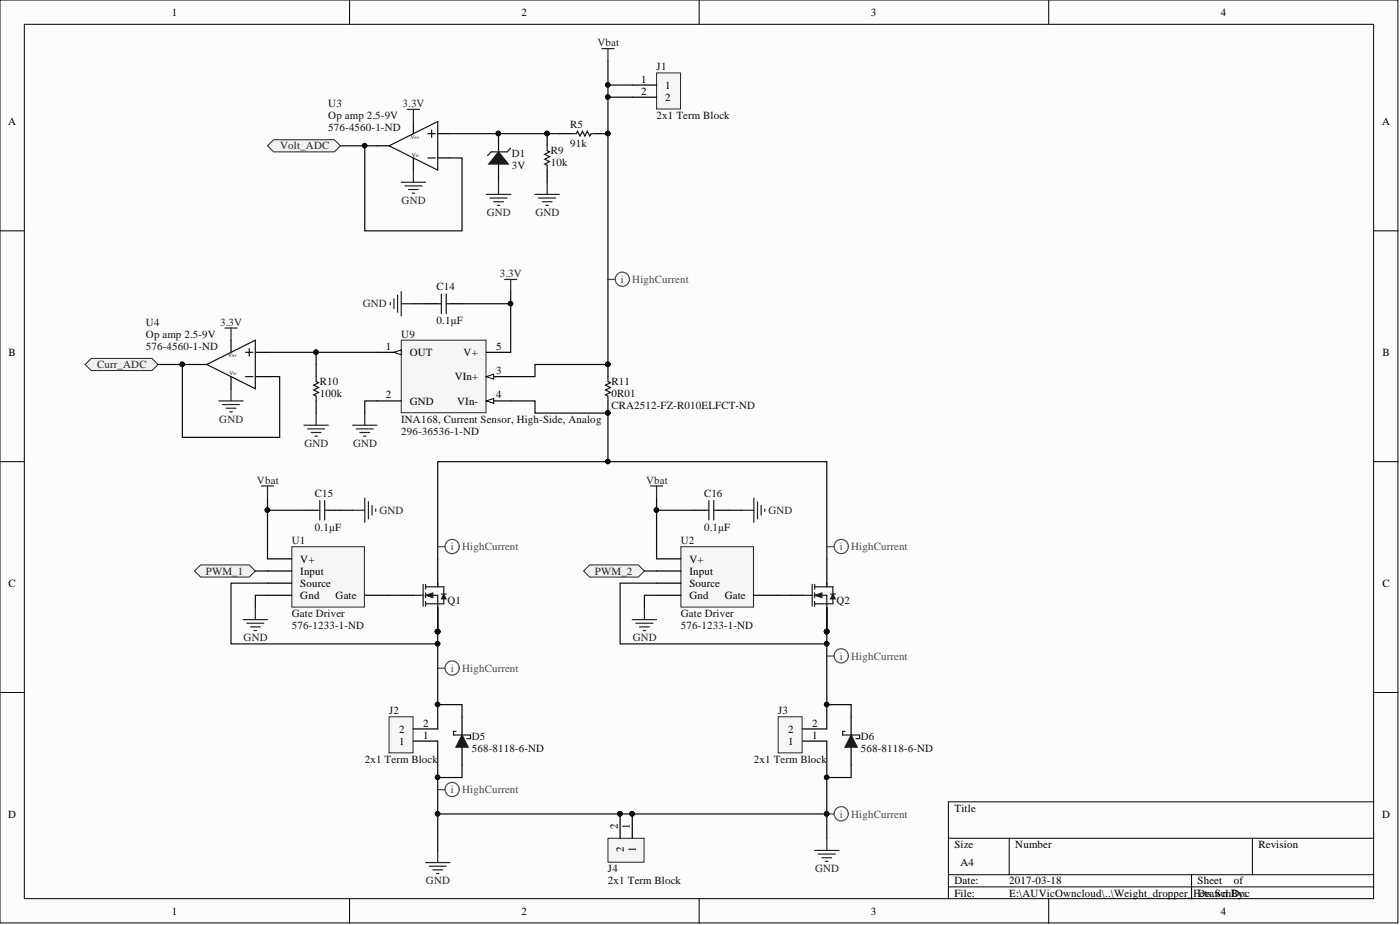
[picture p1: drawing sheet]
<svg xmlns="http://www.w3.org/2000/svg" width="292mm" height="193mm" viewBox="0 0 292 193" stroke-linecap="round" stroke-linejoin="round" font-family="sans-serif">
<defs><g id="words">
<g font-size="2.3">
<text x="35.9" y="3.3">1</text>
<text x="108.8" y="3.3">2</text>
<text x="181.7" y="3.3">3</text>
<text x="254.7" y="3.3">4</text>
<text x="133.8" y="17.2">1</text>
<text x="133.8" y="19.8">2</text>
<text x="138.8" y="18.5">1</text>
<text x="138.8" y="21">2</text>
<text x="1.7" y="26.1">A</text>
<text x="288.4" y="26.1">A</text>
<text x="1.8" y="74.3">B</text>
<text x="80.5" y="73">1</text>
<text x="85.5" y="74.3">OUT</text>
<text x="96.7" y="74.3">V+</text>
<text x="103.5" y="73">5</text>
<text x="288.4" y="74.3">B</text>
<text x="80.5" y="83.1">2</text>
<text x="94.9" y="79.3">VIn+</text>
<text x="103.5" y="78.1">3</text>
<text x="103.5" y="83.1">4</text>
<text x="85.5" y="84.4">GND</text>
<text x="95.4" y="84.4">VIn-</text>
<text x="62.7" y="117.3">V+</text>
<text x="62.7" y="119.9">Input</text>
<text x="143.8" y="117.3">V+</text>
<text x="143.8" y="119.9">Input</text>
<text x="1.8" y="122.4">C</text>
<text x="62.7" y="122.4">Source</text>
<text x="62.7" y="124.9">Gnd</text>
<text x="70" y="124.9">Gate</text>
<text x="143.8" y="122.4">Source</text>
<text x="143.8" y="124.9">Gnd</text>
<text x="151.2" y="124.9">Gate</text>
<text x="288.4" y="122.4">C</text>
<text x="83.3" y="155.4">1</text>
<text x="83.3" y="152.8">2</text>
<text x="88.3" y="154.1">1</text>
<text x="88.3" y="151.6">2</text>
<text x="164.5" y="155.4">1</text>
<text x="164.5" y="152.8">2</text>
<text x="169.5" y="154.1">1</text>
<text x="169.5" y="151.6">2</text>
<text x="1.7" y="170.6">D</text>
<text x="128.9" y="172.8" transform="rotate(-90 128.9 172.8)">2</text>
<text x="131.4" y="172.8" transform="rotate(-90 131.4 172.8)">1</text>
<text x="199.1" y="169.3">Title</text>
<text x="288.4" y="170.6">D</text>
<text x="130.1" y="177.8" transform="rotate(-90 130.1 177.8)">2</text>
<text x="132.7" y="177.8" transform="rotate(-90 132.7 177.8)">1</text>
<text x="199.1" y="176.9">Size</text>
<text x="211.8" y="176.9">Number</text>
<text x="262.6" y="176.9">Revision</text>
<text x="199.1" y="184.5">Date:</text>
<text x="200.4" y="180.7">A4</text>
<text x="210.6" y="184.5">2017-03-18</text>
<text x="249.9" y="184.5">Sheet</text>
<text x="257.4" y="184.5">of</text>
<text x="35.9" y="190.8">1</text>
<text x="108.8" y="190.8">2</text>
<text x="181.7" y="190.8">3</text>
<text x="199.1" y="187">File:</text>
<text x="210.6" y="187">E:\AUVicOwncloud\..\Weight_dropper_</text>
<text x="249" y="187">Fets.SchBy:</text>
<text x="249.9" y="187">Drawn Doc</text>
<text x="254.7" y="190.8">4</text>
</g>
<g font-size="2.3" fill="#262626">
<text x="124.6" y="9.6">Vbat</text>
<text x="84" y="22.3">3.3V</text>
<text x="58.4" y="31.2">Volt_ADC</text>
<text x="83.8" y="42.6">GND</text>
<text x="101.6" y="45.1">GND</text>
<text x="111.7" y="45.1">GND</text>
<text x="104.3" y="57.8">3.3V</text>
<text x="75.7" y="64.1">GND</text>
<text x="45.9" y="67.9">3.3V</text>
<text x="20.3" y="76.8">Curr_ADC</text>
<text x="45.7" y="88.2">GND</text>
<text x="63.5" y="93.3">GND</text>
<text x="73.7" y="93.3">GND</text>
<text x="53.6" y="100.9">Vbat</text>
<text x="134.8" y="100.9">Vbat</text>
<text x="79.2" y="107.2">GND</text>
<text x="160.3" y="107.2">GND</text>
<text x="43" y="119.9">PWM_1</text>
<text x="124.1" y="119.9">PWM_2</text>
<text x="50.8" y="133.8">GND</text>
<text x="132" y="133.8">GND</text>
<text x="88.9" y="184.5">GND</text>
<text x="170.1" y="182">GND</text>
</g>
<g font-size="2.3" fill="#0e0e0e">
<text x="137" y="14.7">J1</text>
<text x="68.5" y="22.3">U3</text>
<text x="68.5" y="27.4">576-4560-1-ND</text>
<text x="68.5" y="24.8">Op amp 2.5-9V</text>
<text x="119" y="26.6">R5</text>
<text x="137" y="24.8">2x1 Term Block</text>
<text x="106.8" y="35.2">3V</text>
<text x="106.8" y="32.7">D1</text>
<text x="114.9" y="32.2">R9</text>
<text x="114.9" y="34.7">10k</text>
<text x="119" y="30.7">91k</text>
<text x="91.1" y="60.6">C14</text>
<text x="30.4" y="67.9">U4</text>
<text x="30.4" y="70.5">Op amp 2.5-9V</text>
<text x="83.7" y="70.5">U9</text>
<text x="91.1" y="67.7">0.1μF</text>
<text x="30.4" y="73">576-4560-1-ND</text>
<text x="66.7" y="80.3">R10</text>
<text x="66.7" y="82.9">100k</text>
<text x="127.6" y="80.3">R11</text>
<text x="127.6" y="82.9">0R01</text>
<text x="83.7" y="88.2">INA168, Current Sensor, High-Side, Analog</text>
<text x="127.6" y="85.4">CRA2512-FZ-R010ELFCT-ND</text>
<text x="83.7" y="90.7">296-36536-1-ND</text>
<text x="65.7" y="103.7">C15</text>
<text x="146.9" y="103.7">C16</text>
<text x="60.9" y="113.5">U1</text>
<text x="65.7" y="110.8">0.1μF</text>
<text x="142.1" y="113.5">U2</text>
<text x="146.9" y="110.8">0.1μF</text>
<text x="93.4" y="126">Q1</text>
<text x="174.5" y="126">Q2</text>
<text x="60.9" y="131.3">576-1233-1-ND</text>
<text x="60.9" y="128.8">Gate Driver</text>
<text x="142.1" y="131.3">576-1233-1-ND</text>
<text x="142.1" y="128.8">Gate Driver</text>
<text x="81.2" y="149">J2</text>
<text x="162.4" y="149">J3</text>
<text x="98.4" y="154.3">D5</text>
<text x="179.6" y="154.3">D6</text>
<text x="76.1" y="159.2">2x1 Term Block</text>
<text x="98.4" y="156.9">568-8118-6-ND</text>
<text x="157.3" y="159.2">2x1 Term Block</text>
<text x="179.6" y="156.9">568-8118-6-ND</text>
<text x="126.8" y="182">J4</text>
<text x="126.8" y="184.5">2x1 Term Block</text>
</g>
<g font-size="2.3" fill="#4c4c4c">
<text x="129.5" y="59.1">i</text>
<text x="131.9" y="59.1">HighCurrent</text>
<text x="94" y="114.8">i</text>
<text x="96.4" y="114.8">HighCurrent</text>
<text x="175.2" y="114.8">i</text>
<text x="177.6" y="114.8">HighCurrent</text>
<text x="175.2" y="137.6">i</text>
<text x="177.6" y="137.6">HighCurrent</text>
<text x="94" y="140.2">i</text>
<text x="96.4" y="140.2">HighCurrent</text>
<text x="94" y="165.5">i</text>
<text x="96.4" y="165.5">HighCurrent</text>
<text x="175.2" y="170.6">i</text>
<text x="177.6" y="170.6">HighCurrent</text>
</g>
<g font-size="1.2" fill="#0e0e0e">
<text x="85.7" y="28.9">Vs+</text>
<text x="85.9" y="32.7">Vs-</text>
<text x="47.6" y="74.5">Vs+</text>
<text x="47.9" y="78.3">Vs-</text>
</g>
</g></defs>
<g fill="#fcfcfc" stroke="#000" stroke-width=".21">
<path d="M0 0h291.7v192.5h-291.7z"/>
<path d="M5.1 5.1h281.5v182.4h-281.5z"/>
</g>
<g fill="none" stroke="#000" stroke-width=".21">
<path d="M72.9 0v5.1M145.9 0v5.1M218.8 0v5.1M0 48.2h5.1M286.7 48.2h5M0 96.3h5.1M286.7 96.3h5M0 144.5h5.1M286.7 144.5h5M197.9 174.9h88.8M210.6 174.9v7.6M261.3 174.9v7.6"/>
<path d="M286.7 167.3h-88.8v20.2M72.9 187.5v5.1M145.9 187.5v5.1M197.9 182.5h88.8M197.9 185h88.8M218.8 187.5v5.1M248.6 182.5v5"/>
</g>
<path d="M60.9 114.1h15.1v12.5h-15.1z" fill="#f5f5f5" stroke="#262626" stroke-width=".21"/>
<path d="M55.8 116.6h5.1M55.8 119.1h5.1M55.8 121.7h5.1M55.8 124.2h5.1M76.1 124.2h5.1" fill="none" stroke="#000" stroke-width=".25"/>
<path d="M142.1 114.1h15.1v12.5h-15.1z" fill="#f5f5f5" stroke="#262626" stroke-width=".21"/>
<path d="M137 116.6h5.1M137 119.1h5.1M137 121.7h5.1M137 124.2h5.1M157.3 124.2h5.1" fill="none" stroke="#000" stroke-width=".25"/>
<path d="M86.3 124.2h2M88.3 121.9v4.6M88.8 122.4h2.5M88.8 124.2h2.5v2.5M88.8 126h2.5M88.8 121.9v1M88.8 123.7v1M88.8 125.5v1" fill="none" stroke="#1c1c1c" stroke-width=".25"/>
<path d="M88.8 124.2l1.5-.5v1z" fill="#1c1c1c"/>
<path d="M88.8 124.2l1.5-.5v1z" fill="none" stroke="#1c1c1c" stroke-width=".21"/>
<path d="M91.3 121.7v.7" fill="none" stroke="#1c1c1c" stroke-width=".25"/>
<path d="M92.6 123.9l.5 1h-1z" fill="#1c1c1c"/>
<path d="M92.6 123.9l.5 1h-1z" fill="none" stroke="#1c1c1c" stroke-width=".21"/>
<path d="M91.3 122.4h1.3v1.5M92.1 123.9h1M92.6 124.9v1.1h-1.3M167.4 124.2h2.1M169.5 121.9v4.6M170 122.4h2.5M170 126h2.5M170 124.2h2.5v2.5M170 121.9v1M170 123.7v1M170 125.5v1" fill="none" stroke="#1c1c1c" stroke-width=".25"/>
<path d="M91.3 116.6v5.1M83.7 124.2h2.6M91.3 126.7v5.1" fill="none" stroke="#000" stroke-width=".25"/>
<circle cx="91.3" cy="131.8" r=".47" fill="#0e0e0e" stroke="#0e0e0e" stroke-width=".21"/>
<path d="M170 124.2l1.5-.5v1z" fill="#1c1c1c"/>
<path d="M170 124.2l1.5-.5v1z" fill="none" stroke="#1c1c1c" stroke-width=".21"/>
<path d="M172.5 121.7v.7" fill="none" stroke="#1c1c1c" stroke-width=".25"/>
<path d="M173.8 123.9l.5 1h-1z" fill="#1c1c1c"/>
<path d="M173.8 123.9l.5 1h-1z" fill="none" stroke="#1c1c1c" stroke-width=".21"/>
<path d="M172.5 122.4h1.3v1.5M173.3 123.9h1M173.8 124.9v1.1h-1.3" fill="none" stroke="#1c1c1c" stroke-width=".25"/>
<path d="M172.5 116.6v5.1M164.9 124.2h2.5M172.5 126.7v5.1" fill="none" stroke="#000" stroke-width=".25"/>
<circle cx="172.5" cy="131.8" r=".47" fill="#0e0e0e" stroke="#0e0e0e" stroke-width=".21"/>
<g fill="none" stroke="#262626" stroke-width=".25">
<path d="M54.5 101.4h2.6M55.8 101.4v2.5M135.7 101.4h2.6M137 101.4v2.5M50.7 129.3h5.1M51.5 130h3.6M52.3 130.8h2M53 131.5h.5M53.3 126.7v2.6M131.9 129.3h5.1M132.7 130h3.5M133.4 130.8h2.1"/>
<path d="M134.2 131.5h.5M134.5 126.7v2.6"/>
</g>
<path d="M81.2 149.5h5v7.6h-5z" fill="#f5f5f5" stroke="#262626" stroke-width=".21"/>
<path d="M86.3 154.6h5M86.3 152.1h5" fill="none" stroke="#000" stroke-width=".25"/>
<path d="M162.4 149.5h5v7.6h-5z" fill="#f5f5f5" stroke="#262626" stroke-width=".21"/>
<path d="M167.4 154.6h5.1M167.4 152.1h5.1" fill="none" stroke="#000" stroke-width=".25"/>
<g fill="#f0f0f0" stroke="#262626" stroke-width=".21">
<path d="M121.8 119.1l1.2-1.2h10.2l1.3 1.2-1.3 1.3h-10.2z" fill-rule="evenodd"/>
<path d="M40.6 119.1l1.3-1.2h10.1l1.3 1.2-1.3 1.3h-10.1z" fill-rule="evenodd"/>
</g>
<path d="M137 15.2h5v7.5h-5z" fill="#f5f5f5" stroke="#262626" stroke-width=".21"/>
<path d="M131.9 17.7h5.1M131.9 20.3h5.1" fill="none" stroke="#000" stroke-width=".25"/>
<g fill="none" stroke="#4c4c4c" stroke-width=".25">
<path d="M91.3 114.1h1.5M172.5 114.1h1.5M91.3 139.4h1.5M172.5 136.9h1.5M172.5 169.8h1.5"/>
<circle cx="94.3" cy="114" r="1.48"/>
<circle cx="175.5" cy="114" r="1.48"/>
<circle cx="94.3" cy="139.4" r="1.48"/>
<circle cx="175.5" cy="136.8" r="1.48"/>
<circle cx="175.5" cy="169.8" r="1.48"/>
</g>
<path d="M125.6 10.1h2.5M126.8 10.1v2.6M88.8 179.9h5.1M91.3 177.4v2.5M170 177.4h5M170.7 178.2h3.6M171.5 178.9h2M172.3 179.7h.5M172.5 174.9v2.5M89.6 180.7h3.5M90.3 181.5h2M91.1 182.2h.5" fill="none" stroke="#262626" stroke-width=".25"/>
<circle cx="172.5" cy="169.8" r=".47" fill="#0e0e0e" stroke="#0e0e0e" stroke-width=".21"/>
<path d="M83.7 71h17.7v15.1h-17.7z" fill="#f5f5f5" stroke="#262626" stroke-width=".21"/>
<path d="M78.6 73.5h5.1" fill="none" stroke="#000" stroke-width=".25"/>
<path d="M82.2 73.5l1.5-.5v1z" fill="#fcfcfc"/>
<path d="M82.2 73.5l1.5-.5v1z" fill="none" stroke="#000" stroke-width=".21"/>
<path d="M101.5 78.6h5M78.6 83.6h5.1" fill="none" stroke="#000" stroke-width=".25"/>
<path d="M101.5 78.6l1.5-.5v1z" fill="#fcfcfc"/>
<path d="M101.5 78.6l1.5-.5v1z" fill="none" stroke="#000" stroke-width=".21"/>
<path d="M101.5 83.6h5" fill="none" stroke="#000" stroke-width=".25"/>
<path d="M101.5 83.6l1.5-.5v1z" fill="#fcfcfc"/>
<path d="M101.5 83.6l1.5-.5v1z" fill="none" stroke="#000" stroke-width=".21"/>
<g fill="none" stroke="#000" stroke-width=".25">
<path d="M78.6 30.4h2.6M86.3 25.3v2.6M86.3 33v2.5M91.3 33h2.6M91.3 27.9h2.6M104 27.9v3.8M104 34.2v3.8M114.2 27.9v2.5M114.2 35.5v2.5M116.7 27.9h2.5M124.3 27.9h2.5M101.5 73.5h5"/>
<path d="M126.8 76v2.6M126.8 83.6v2.6"/>
</g>
<g fill="#0e0e0e" stroke="#0e0e0e" stroke-width=".21">
<circle cx="126.8" cy="76" r=".47"/>
<circle cx="126.8" cy="86.1" r=".47"/>
<circle cx="126.8" cy="27.8" r=".47"/>
<circle cx="114.1" cy="27.8" r=".47"/>
<circle cx="104" cy="27.8" r=".47"/>
</g>
<path d="M114.2 30.4v1l.5 .3-1 .5 1 .5-1 .5 1 .5-1 .5 .5 .3v1M119.2 27.9h1l.3-.5 .5 1 .5-1 .5 1 .5-1 .5 1 .3-.5h1M126.8 78.6v1l.6 .2-1.1 .5 1.1 .6-1.1 .5 1.1 .5-1.1 .5 .5 .2v1" fill="none" stroke="#1c1c1c" stroke-width=".25"/>
<g fill="none" stroke="#262626" stroke-width=".25">
<path d="M83.7 38h5.1M84.5 38.8h3.5M85 22.8h2.5M85.2 39.5h2.1M86.3 22.8v2.5M86.3 35.5v2.5M86 40.3h.5M105.3 58.3h2.5M106.5 58.3v2.5M73.6 88.7h5M74.3 89.5h3.6M75.1 90.2h2"/>
<path d="M75.9 91h.5M76.1 86.2v2.5"/>
</g>
<path d="M81.2 30.4l10.1-5.1v10.2zM89.3 27.9h1.5M89.3 33h1.5M90.1 27.1v1.5" fill="none" stroke="#151515" stroke-width=".25"/>
<path d="M104 31.7l2 2.5h-4z" fill="#1c1c1c"/>
<path d="M104 31.7l2 2.5h-4zM106.5 30.9l-.7 .8h-3.3l-.8 .7" fill="none" stroke="#1c1c1c" stroke-width=".25"/>
<circle cx="104" cy="27.8" r=".47" fill="#0e0e0e" stroke="#0e0e0e" stroke-width=".21"/>
<path d="M104 38v2.6M114.2 38v2.6M101.5 40.6h5M102.2 41.3h3.6M103 42.1h2M103.8 42.8h.5M111.6 40.6h5.1M112.4 41.3h3.5M113.1 42.1h2.1M113.9 42.8h.5" fill="none" stroke="#262626" stroke-width=".25"/>
<path d="M55.8 30.4l1.3-1.2h12.7l1.2 1.2-1.2 1.3h-12.7z" fill-rule="evenodd" fill="#f0f0f0" stroke="#262626" stroke-width=".21"/>
<path d="M40.6 76h2.5M48.2 71v2.5M48.2 78.6v2.5M53.3 78.6h2.5M53.3 73.5h2.5M66 76v2.6M66 83.6v2.6" fill="none" stroke="#000" stroke-width=".25"/>
<path d="M43.1 76l10.2-5v10.1zM51.2 73.5h1.6M51.2 78.6h1.6M52 72.7v1.6" fill="none" stroke="#151515" stroke-width=".25"/>
<path d="M66 78.6v1l.5 .2-1 .5 1 .6-1 .5 1 .5-1 .5 .5 .2v1" fill="none" stroke="#1c1c1c" stroke-width=".25"/>
<path d="M46.9 68.4h2.6M48.2 68.4v2.6M45.7 83.6h5M46.4 84.4h3.6M47.2 85.2h2M47.9 85.9h.6M48.2 81.1v2.5M63.4 88.7h5.1M64.2 89.5h3.5M64.9 90.2h2.1M65.7 91h.5M66 86.2v2.5" fill="none" stroke="#262626" stroke-width=".25"/>
<path d="M17.8 76l1.2-1.2h12.7l1.3 1.2-1.3 1.3h-12.7z" fill-rule="evenodd" fill="#f0f0f0" stroke="#262626" stroke-width=".21"/>
<path d="M88.8 63.4h2.5M93.9 63.4h2.5M63.4 106.4h2.6M68.5 106.4h2.5M144.6 106.4h2.5M149.7 106.4h2.5" fill="none" stroke="#000" stroke-width=".25"/>
<path d="M91.3 63.4h.8M92.1 61.3v4.1M93.1 61.3v4.1M93.1 63.4h.8M66 106.4h.7M66.7 104.4v4.1M67.7 104.4v4.1M67.7 106.4h.8M147.1 106.4h.8M147.9 104.4v4.1M148.9 106.4h.8M148.9 104.4v4.1" fill="none" stroke="#1c1c1c" stroke-width=".25"/>
<g fill="none" stroke="#262626" stroke-width=".25">
<path d="M81.4 63.1v.5M82.2 62.4v2M83 61.6v3.5M83.7 60.8v5.1M83.7 63.4h2.6M73.6 106.4h2.5M76.1 103.9v5.1M76.9 104.7v3.5M77.6 105.4v2.1M78.4 106.2v.5M154.7 106.4h2.6M157.3 103.9v5.1"/>
<path d="M158 104.7v3.5M158.8 105.4v2.1M159.6 106.2v.5"/>
</g>
<path d="M126.8 174.9h7.6v5h-7.6z" fill="#f5f5f5" stroke="#262626" stroke-width=".21"/>
<path d="M177.6 149.5v3.8M177.6 155.9v3.8M129.4 169.8v5.1M131.9 169.8v5.1" fill="none" stroke="#000" stroke-width=".25"/>
<g fill="#0e0e0e" stroke="#0e0e0e" stroke-width=".21">
<circle cx="131.9" cy="169.8" r=".47"/>
<circle cx="129.3" cy="169.8" r=".47"/>
</g>
<g fill="none" stroke="#4c4c4c" stroke-width=".25">
<path d="M126.8 58.3h1.6M91.3 164.7h1.5"/>
<circle cx="129.9" cy="58.3" r="1.48"/>
<circle cx="94.3" cy="164.7" r="1.48"/>
</g>
<path d="M177.6 153.3l1.2 2.6h-2.5z" fill="#1c1c1c"/>
<path d="M176.3 152.6h-.5v.7h3.6v.8h-.8M177.6 153.3l1.2 2.6h-2.5z" fill="none" stroke="#1c1c1c" stroke-width=".25"/>
<g fill="none" stroke="#0e0e0e" stroke-width=".25">
<path d="M126.8 12.7v63.3h-15.2v2.6h-5.1M126.8 17.7h5.1M71 30.4h5.1M78.6 30.4h-2.5v17.8h20.3v-15.2h-2.5M93.9 27.9h22.8M126.8 20.3h5.1M33 76h5.1M40.6 76h-2.5v15.2h20.2v-12.6h-2.5M55.8 73.5h10.2M78.6 73.5h-12.6v2.5M86.3 63.4h2.5M96.4 63.4h10.1"/>
<path d="M106.5 60.8v12.7M78.6 83.6h-2.5v2.6M106.5 83.6h5.1v2.6h15.2v10.1h-35.5v20.3M126.8 96.3h45.7v20.3M53.3 119.1h2.5M55.8 103.9v12.7M55.8 106.4h7.6M71 106.4h2.6M134.5 119.1h2.5M137 103.9v12.7M137 106.4h7.6M152.2 106.4h2.5"/>
<path d="M55.8 124.2h-2.5v2.5M55.8 121.7h-7.6v12.6h43.1v-2.5M81.2 124.2h2.5M91.3 134.3v17.8M137 121.7h-7.6v12.6h43.1v-2.5M137 124.2h-2.5v2.5M162.4 124.2h2.5M172.5 134.3v17.8M91.3 154.6v22.8M172.5 154.6v20.3M91.3 169.8h81.2"/>
</g>
<g fill="#0e0e0e" stroke="#0e0e0e" stroke-width=".21">
<circle cx="172.5" cy="134.3" r=".47"/>
<circle cx="172.5" cy="131.8" r=".47"/>
<circle cx="91.3" cy="134.3" r=".47"/>
<circle cx="91.3" cy="131.8" r=".47"/>
<circle cx="91.3" cy="147" r=".47"/>
<circle cx="91.3" cy="162.2" r=".47"/>
<circle cx="91.3" cy="169.8" r=".47"/>
<circle cx="172.5" cy="147" r=".47"/>
<circle cx="172.5" cy="162.2" r=".47"/>
<circle cx="172.5" cy="169.8" r=".47"/>
<circle cx="106.5" cy="63.3" r=".47"/>
<circle cx="126.8" cy="17.7" r=".47"/>
<circle cx="126.8" cy="20.2" r=".47"/>
<circle cx="126.8" cy="27.8" r=".47"/>
<circle cx="126.8" cy="76" r=".47"/>
<circle cx="126.8" cy="86.1" r=".47"/>
<circle cx="126.8" cy="96.3" r=".47"/>
<circle cx="104" cy="27.8" r=".47"/>
<circle cx="114.1" cy="27.8" r=".47"/>
<circle cx="76.1" cy="30.4" r=".47"/>
<circle cx="65.9" cy="73.5" r=".47"/>
<circle cx="38" cy="76" r=".47"/>
<circle cx="55.8" cy="106.4" r=".47"/>
<circle cx="137" cy="106.4" r=".47"/>
<circle cx="129.3" cy="169.8" r=".47"/>
<circle cx="131.9" cy="169.8" r=".47"/>
</g>
<path d="M96.4 149.5v3.8M96.4 155.9v3.8" fill="none" stroke="#000" stroke-width=".25"/>
<path d="M96.4 153.3l1.3 2.6h-2.6z" fill="#1c1c1c"/>
<path d="M95.1 152.6h-.5v.7h3.6v.8h-.8M96.4 153.3l1.3 2.6h-2.6z" fill="none" stroke="#1c1c1c" stroke-width=".25"/>
<path d="M91.3 147h5.1v2.5M96.4 159.7v2.5h-5.1M172.5 147h5.1v2.5M177.6 159.7v2.5h-5.1" fill="none" stroke="#0e0e0e" stroke-width=".25"/>
<g fill="#0e0e0e" stroke="#0e0e0e" stroke-width=".21">
<circle cx="91.3" cy="162.2" r=".47"/>
<circle cx="91.3" cy="147" r=".47"/>
<circle cx="172.5" cy="147" r=".47"/>
<circle cx="172.5" cy="162.2" r=".47"/>
</g>
<use href="#words"/>
</svg>
